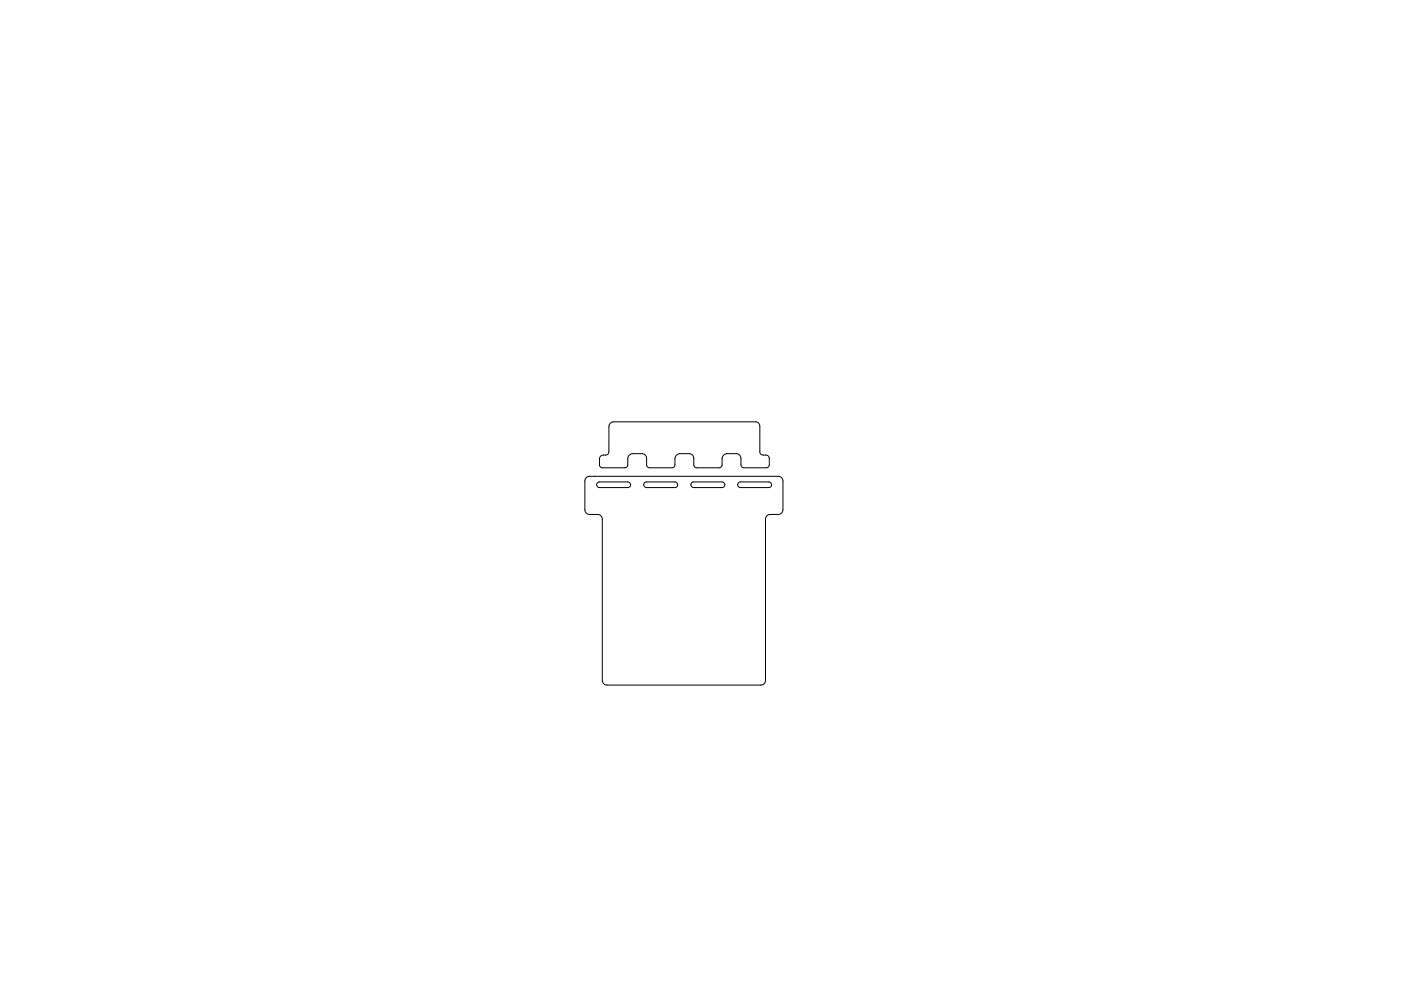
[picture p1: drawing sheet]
<svg xmlns="http://www.w3.org/2000/svg" width="297mm" height="210mm" viewBox="0 0 297 210" stroke-linecap="round" stroke-linejoin="round" font-family="sans-serif">
<path d="M129.4 89.8l.7-.3h30.2a.95 .95 0 0 1 .8 1v5.5l.4 .5h.8a.72 .72 0 0 1 .8 .7v1.6l-.2 .3-.4 .1h-5l-.4-.4v-1.6a1.02 1.02 0 0 0-.9-1h-2.1a1.14 1.14 0 0 0-1 1v1.6l-.2 .3-.4 .1h-5l-.4-.4v-1.6a1.03 1.03 0 0 0-.9-1h-2.1a1.14 1.14 0 0 0-1 1v1.6l-.2 .3-.4 .1h-5l-.4-.4v-1.6a1.02 1.02 0 0 0-.9-1h-2.1a1.14 1.14 0 0 0-1 1v1.6l-.2 .3-.4 .1h-5l-.4-.4v-1.6a.87 .87 0 0 1 .8-.7h.8l.4-.5v-5.6zM124.3 101.4l.7-.3h40a1 1 0 0 1 1 1v6.1a1.01 1.01 0 0 1-1 .9h-1.7a1 1 0 0 0-1 1v34.2a1 1 0 0 1-1 1h-32.6a1 1 0 0 1-1-1v-34.2a1 1 0 0 0-1-1h-1.7a1.01 1.01 0 0 1-1-.9v-6.1zM126.7 102.4l.4-.2h6l.4 .3 .2 .4-.2 .4-.3 .1h-6.1l-.6-.3zM136.7 102.4l.4-.2h6l.4 .3 .2 .4-.2 .4-.4 .1h-6l-.6-.3zM146.7 102.4l.4-.2h6l.4 .3 .2 .4-.2 .4-.4 .1h-6l-.6-.3zM156.6 102.4l.4-.2h6l.4 .3 .2 .4-.2 .4-.3 .1h-6.1l-.6-.3z" fill="none" stroke="#000" stroke-width=".21"/>
</svg>
